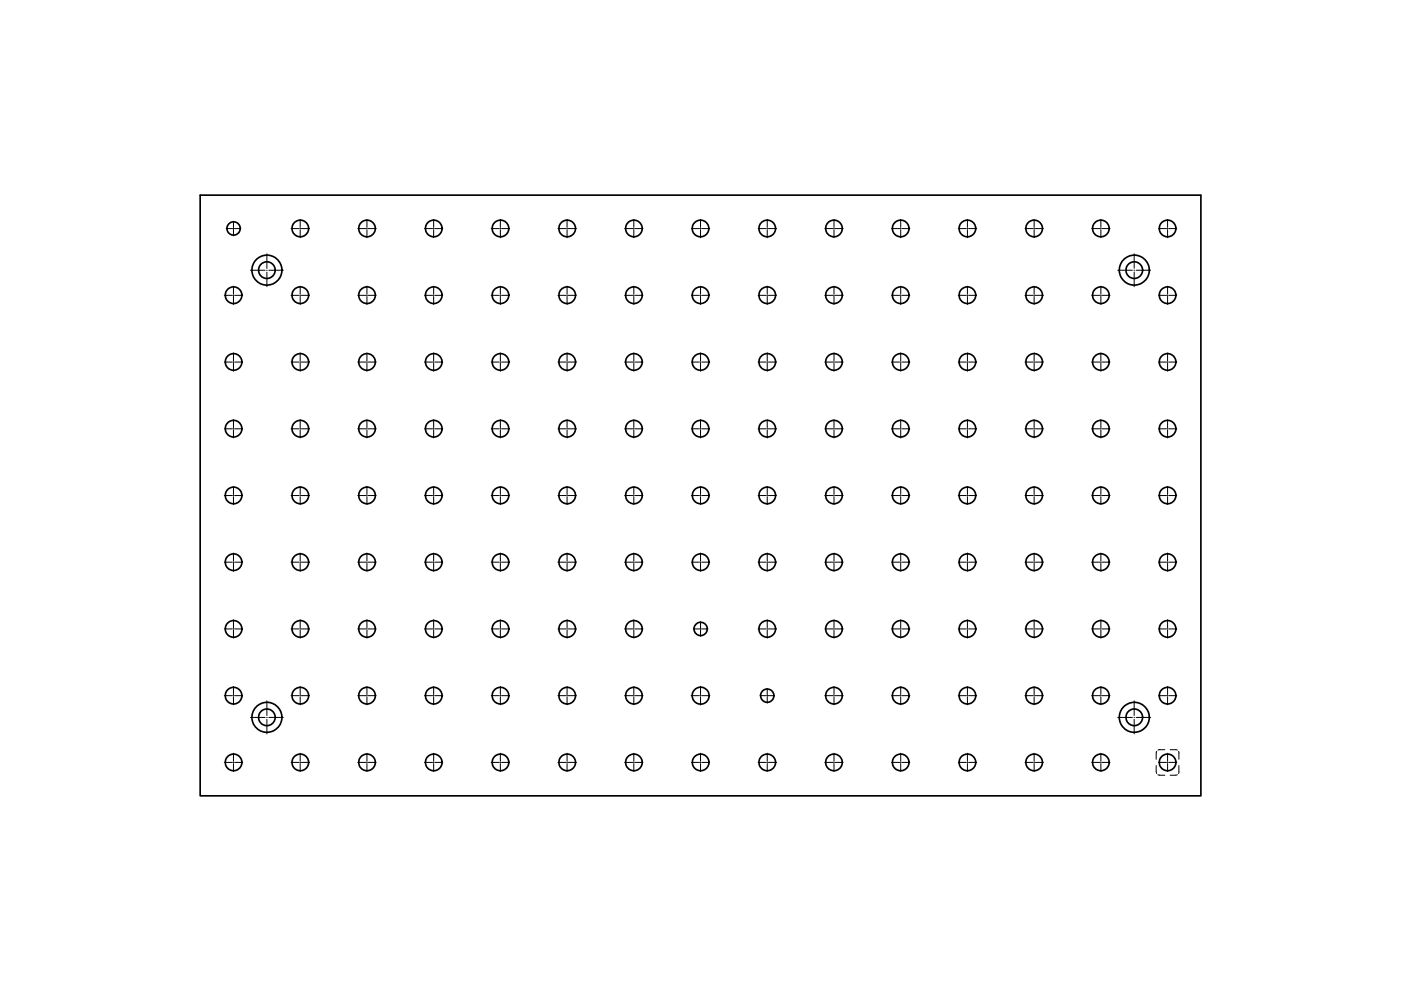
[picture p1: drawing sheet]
<svg xmlns="http://www.w3.org/2000/svg" width="420mm" height="297mm" viewBox="0 0 420 297" stroke-linecap="round" stroke-linejoin="round" font-family="sans-serif">
<g fill="none" stroke="#000" stroke-width=".3" stroke-dasharray="2.4 .3 0 .3">
<path d="M87.2 68.5h5.5M90 71.3v-5.5M107.2 68.5h5.5M110 71.3v-5.5M127.2 68.5h5.6M130 71.3v-5.5M147.2 68.5h5.6M150 71.3v-5.5M167.3 68.5h5.5M170 71.3v-5.5M187.3 68.5h5.5M190 71.3v-5.5"/>
<path d="M207.3 68.5h5.5M210 71.3v-5.5M227.3 68.5h5.5M230 71.3v-5.5M247.3 68.5h5.5M250 71.3v-5.5M267.3 68.5h5.5M270 71.3v-5.5M287.3 68.5h5.5M290 71.3v-5.5M307.3 68.5h5.5M310 71.3v-5.5"/>
<path d="M327.3 68.5h5.5M330 71.3v-5.5M347.3 68.5h5.5M350 71.3v-5.5M67.2 88.5h5.5M70 91.3v-5.5M87.2 88.5h5.5M90 91.3v-5.5M107.2 88.5h5.5M110 85.8v5.5M127.2 88.5h5.6M130 85.8v5.5"/>
<path d="M147.2 88.5h5.6M150 91.3v-5.5M167.3 88.5h5.5M170 91.3v-5.5M187.3 88.5h5.5M190 85.8v5.5M207.3 88.5h5.5M210 91.3v-5.5M227.3 88.5h5.5M230 91.3v-5.5M247.3 88.5h5.5M250 91.3v-5.5"/>
<path d="M267.3 88.5h5.5M270 91.3v-5.5M287.3 88.5h5.5M290 85.8v5.5M307.3 88.5h5.5M310 85.8v5.5M327.3 88.5h5.5M330 91.3v-5.5M347.3 88.5h5.5M350 91.3v-5.5M67.2 108.5h5.5M70 111.3v-5.5"/>
<path d="M87.2 108.5h5.5M90 111.3v-5.5M107.2 108.5h5.5M110 105.8v5.5M127.2 108.5h5.6M130 111.3v-5.5M147.2 108.5h5.6M150 111.3v-5.5M167.3 108.5h5.5M170 111.3v-5.5M187.3 108.5h5.5M190 111.3v-5.5"/>
<path d="M207.3 108.5h5.5M210 111.3v-5.5M227.3 108.5h5.5M230 111.3v-5.5M247.3 108.5h5.5M250 111.3v-5.5M267.3 108.5h5.5M270 111.3v-5.5M287.3 108.5h5.5M290 111.3v-5.5M307.3 108.5h5.5M310 105.8v5.5"/>
<path d="M327.3 108.5h5.5M330 111.3v-5.5M347.3 108.5h5.5M350 111.3v-5.5M67.2 128.5h5.5M70 131.3v-5.5M87.2 128.5h5.5M90 125.8v5.5M107.2 128.5h5.5M110 125.8v5.5M127.2 128.5h5.6M130 125.8v5.5"/>
<path d="M147.2 128.5h5.6M150 131.3v-5.5M167.3 128.5h5.5M170 131.3v-5.5M187.3 128.5h5.5M190 125.8v5.5M207.3 128.5h5.5M210 125.8v5.5M227.3 128.5h5.5M230 131.3v-5.5M247.3 128.5h5.5M250 125.8v5.5"/>
<path d="M267.3 128.5h5.5M270 125.8v5.5M287.3 128.5h5.5M290 131.3v-5.5M307.3 128.5h5.5M310 131.3v-5.5M327.3 128.5h5.5M330 125.8v5.5M347.3 128.5h5.5M350 125.8v5.5M67.2 148.5h5.5M70 145.8v5.4"/>
<path d="M87.2 148.5h5.5M90 145.8v5.4M107.2 148.5h5.5M110 145.8v5.4M127.2 148.5h5.6M130 145.8v5.4M147.2 148.5h5.6M150 145.8v5.4M167.3 148.5h5.5M170 145.8v5.4M187.3 148.5h5.5M190 145.8v5.4"/>
<path d="M207.3 148.5h5.5M210 145.8v5.4M227.3 148.5h5.5M230 145.8v5.4M247.3 148.5h5.5M250 145.8v5.4M267.3 148.5h5.5M270 145.8v5.4M287.3 148.5h5.5M290 145.8v5.4M307.3 148.5h5.5M310 145.8v5.4"/>
<path d="M327.3 148.5h5.5M330 145.8v5.4M347.3 148.5h5.5M350 145.8v5.4M67.2 168.5h5.5M70 171.2v-5.5M87.2 168.5h5.5M90 165.7v5.5M107.2 168.5h5.5M110 165.7v5.5M127.2 168.5h5.6M130 165.7v5.5"/>
<path d="M147.2 168.5h5.6M150 165.7v5.5M167.3 168.5h5.5M170 165.7v5.5M187.3 168.5h5.5M190 165.7v5.5M207.3 168.5h5.5M210 165.7v5.5M227.3 168.5h5.5M230 165.7v5.5M247.3 168.5h5.5M250 165.7v5.5"/>
<path d="M267.3 168.5h5.5M270 165.7v5.5M287.3 168.5h5.5M290 165.7v5.5M307.3 168.5h5.5M310 165.7v5.5M327.3 168.5h5.5M330 165.7v5.5M347.3 168.5h5.5M350 165.7v5.5M67.2 188.5h5.5M70 185.7v5.5"/>
<path d="M87.2 188.5h5.5M90 191.2v-5.5M107.2 188.5h5.5M110 191.2v-5.5M127.2 188.5h5.6M130 191.2v-5.5M147.2 188.5h5.6M150 191.2v-5.5M167.3 188.5h5.5M170 191.2v-5.5M187.3 188.5h5.5M190 191.2v-5.5"/>
<path d="M227.3 188.5h5.5M230 185.7v5.5M247.3 188.5h5.5M250 185.7v5.5M267.3 188.5h5.5M270 185.7v5.5M287.3 188.5h5.5M290 185.7v5.5M307.3 188.5h5.5M310 185.7v5.5M327.3 188.5h5.5M330 185.7v5.5"/>
<path d="M347.3 188.5h5.5M350 185.7v5.5M67.2 208.5h5.5M70 205.7v5.5M87.2 208.5h5.5M90 205.7v5.5M107.2 208.5h5.5M110 205.7v5.5M127.2 208.5h5.6M130 211.2v-5.5M147.2 208.5h5.6M150 211.2v-5.5"/>
<path d="M167.3 208.5h5.5M170 205.7v5.5M187.3 208.5h5.5M190 205.7v5.5M247.3 208.5h5.5M250 211.2v-5.5M267.3 208.5h5.5M270 205.7v5.5M287.3 208.5h5.5M290 205.7v5.5M307.3 208.5h5.5M310 205.7v5.5"/>
<path d="M327.3 208.5h5.5M330 211.2v-5.5M347.3 208.5h5.5M350 211.2v-5.5M67.2 228.5h5.5M70 225.7v5.5M87.2 228.5h5.5M90 225.7v5.5M107.2 228.5h5.5M110 225.7v5.5M127.2 228.5h5.6M130 225.7v5.5"/>
<path d="M147.2 228.5h5.6M150 225.7v5.5M167.3 228.5h5.5M170 225.7v5.5M187.3 228.5h5.5M190 225.7v5.5M207.3 228.5h5.5M210 225.7v5.5M227.3 228.5h5.5M230 225.7v5.5M247.3 228.5h5.5M250 225.7v5.5"/>
<path d="M267.3 228.5h5.5M270 225.7v5.5M287.3 228.5h5.5M290 225.7v5.5M307.3 228.5h5.5M310 225.7v5.5M327.3 228.5h5.5M330 225.7v5.5M347.3 228.5h5.5M350 225.7v5.5"/>
</g>
<path d="M67.8 68.5h4.4M70 70.7v-4.4M207.8 188.5h4.4M210 186.3v4.4M227.8 208.5h4.4M230 206.3v4.4" fill="none" stroke="#000" stroke-width=".3" stroke-dasharray="2 .2 0 .2"/>
<path d="M80 76.1v9.8M75.1 81h9.8M335.1 81h9.8M340 85.9v-9.8M75.1 215h9.8M80 210v10M335.1 215h9.8M340 210v10" fill="none" stroke="#000" stroke-width=".3" stroke-dasharray="4.4 .5 0 .5"/>
<path d="M207.2 208.5h5.6M210 205.7v5.6" fill="none" stroke="#000" stroke-width=".3" stroke-dasharray="2.5 .3 0 .3"/>
<path d="M347.6 224.7h4.8M352.4 232.3h-4.8" fill="none" stroke="#000" stroke-width=".3" stroke-dasharray="1.6 1.6"/>
<path d="M346.6 225.7v5.6M353.4 231.3v-5.6" fill="none" stroke="#000" stroke-width=".3" stroke-dasharray="1.9 1.9"/>
<path d="M346.6 231.3a.96 .96 0 0 0 1 1M347.6 224.7a.96 .96 0 0 0-1 1M352.5 232.3a.96 .96 0 0 0 .9-1M353.4 225.7a.96 .96 0 0 0-.9-1" fill="none" stroke="#000" stroke-width=".3" stroke-dasharray=".5 .5"/>
<g fill="none" stroke="#000" stroke-width=".5">
<path d="M60 58.5h300v180h-300z"/>
<circle cx="70" cy="68.5" r="2"/>
<circle cx="90" cy="68.5" r="2.51"/>
<circle cx="110" cy="68.5" r="2.51"/>
<circle cx="130" cy="68.5" r="2.51"/>
<circle cx="150" cy="68.5" r="2.51"/>
<circle cx="170" cy="68.5" r="2.51"/>
<circle cx="190" cy="68.5" r="2.51"/>
<circle cx="210" cy="68.5" r="2.51"/>
<circle cx="230" cy="68.5" r="2.51"/>
<circle cx="250" cy="68.5" r="2.51"/>
<circle cx="270" cy="68.5" r="2.51"/>
<circle cx="290" cy="68.5" r="2.51"/>
<circle cx="310" cy="68.5" r="2.51"/>
<circle cx="330" cy="68.5" r="2.51"/>
<circle cx="350" cy="68.5" r="2.51"/>
<circle cx="70" cy="88.5" r="2.51"/>
<circle cx="80" cy="81" r="2.51"/>
<circle cx="80" cy="81" r="4.5"/>
<circle cx="90" cy="88.5" r="2.51"/>
<circle cx="110" cy="88.5" r="2.51"/>
<circle cx="130" cy="88.5" r="2.51"/>
<circle cx="150" cy="88.5" r="2.51"/>
<circle cx="170" cy="88.5" r="2.51"/>
<circle cx="190" cy="88.5" r="2.51"/>
<circle cx="210" cy="88.5" r="2.51"/>
<circle cx="230" cy="88.5" r="2.51"/>
<circle cx="250" cy="88.5" r="2.51"/>
<circle cx="270" cy="88.5" r="2.51"/>
<circle cx="290" cy="88.5" r="2.51"/>
<circle cx="310" cy="88.5" r="2.51"/>
<circle cx="330" cy="88.5" r="2.51"/>
<circle cx="340" cy="81" r="2.51"/>
<circle cx="340.1" cy="81" r="4.5"/>
<circle cx="350" cy="88.5" r="2.51"/>
<circle cx="70" cy="108.5" r="2.51"/>
<circle cx="90" cy="108.5" r="2.51"/>
<circle cx="110" cy="108.5" r="2.51"/>
<circle cx="130" cy="108.5" r="2.51"/>
<circle cx="150" cy="108.5" r="2.51"/>
<circle cx="170" cy="108.5" r="2.51"/>
<circle cx="190" cy="108.5" r="2.51"/>
<circle cx="210" cy="108.5" r="2.51"/>
<circle cx="230" cy="108.5" r="2.51"/>
<circle cx="250" cy="108.5" r="2.51"/>
<circle cx="270" cy="108.5" r="2.51"/>
<circle cx="290" cy="108.5" r="2.51"/>
<circle cx="310" cy="108.5" r="2.51"/>
<circle cx="330" cy="108.5" r="2.51"/>
<circle cx="350" cy="108.5" r="2.51"/>
<circle cx="70" cy="128.5" r="2.51"/>
<circle cx="90" cy="128.5" r="2.51"/>
<circle cx="110" cy="128.5" r="2.51"/>
<circle cx="130" cy="128.5" r="2.51"/>
<circle cx="150" cy="128.5" r="2.51"/>
<circle cx="170" cy="128.5" r="2.51"/>
<circle cx="190" cy="128.5" r="2.51"/>
<circle cx="210" cy="128.5" r="2.51"/>
<circle cx="230" cy="128.5" r="2.51"/>
<circle cx="250" cy="128.5" r="2.51"/>
<circle cx="270" cy="128.5" r="2.51"/>
<circle cx="290" cy="128.5" r="2.51"/>
<circle cx="310" cy="128.5" r="2.51"/>
<circle cx="330" cy="128.5" r="2.51"/>
<circle cx="350" cy="128.5" r="2.51"/>
<circle cx="70" cy="148.5" r="2.51"/>
<circle cx="90" cy="148.5" r="2.51"/>
<circle cx="110" cy="148.5" r="2.51"/>
<circle cx="130" cy="148.5" r="2.51"/>
<circle cx="150" cy="148.5" r="2.51"/>
<circle cx="170" cy="148.5" r="2.51"/>
<circle cx="190" cy="148.5" r="2.51"/>
<circle cx="210" cy="148.5" r="2.51"/>
<circle cx="230" cy="148.5" r="2.51"/>
<circle cx="250" cy="148.5" r="2.51"/>
<circle cx="270" cy="148.5" r="2.51"/>
<circle cx="290" cy="148.5" r="2.51"/>
<circle cx="310" cy="148.5" r="2.51"/>
<circle cx="330" cy="148.5" r="2.51"/>
<circle cx="350" cy="148.5" r="2.51"/>
<circle cx="70" cy="168.5" r="2.51"/>
<circle cx="90" cy="168.5" r="2.51"/>
<circle cx="110" cy="168.5" r="2.51"/>
<circle cx="130" cy="168.5" r="2.51"/>
<circle cx="150" cy="168.5" r="2.51"/>
<circle cx="170" cy="168.5" r="2.51"/>
<circle cx="190" cy="168.5" r="2.51"/>
<circle cx="210" cy="168.5" r="2.51"/>
<circle cx="230" cy="168.5" r="2.51"/>
<circle cx="250" cy="168.5" r="2.51"/>
<circle cx="270" cy="168.5" r="2.51"/>
<circle cx="290" cy="168.5" r="2.51"/>
<circle cx="310" cy="168.5" r="2.51"/>
<circle cx="330" cy="168.5" r="2.51"/>
<circle cx="350" cy="168.5" r="2.51"/>
<circle cx="70" cy="188.5" r="2.51"/>
<circle cx="90" cy="188.5" r="2.51"/>
<circle cx="110" cy="188.5" r="2.51"/>
<circle cx="130" cy="188.5" r="2.51"/>
<circle cx="150" cy="188.5" r="2.51"/>
<circle cx="170" cy="188.5" r="2.51"/>
<circle cx="190" cy="188.5" r="2.51"/>
<circle cx="210.1" cy="188.5" r="2"/>
<circle cx="230" cy="188.5" r="2.51"/>
<circle cx="250" cy="188.5" r="2.51"/>
<circle cx="270" cy="188.5" r="2.51"/>
<circle cx="290" cy="188.5" r="2.51"/>
<circle cx="310" cy="188.5" r="2.51"/>
<circle cx="330" cy="188.5" r="2.51"/>
<circle cx="350" cy="188.5" r="2.51"/>
<circle cx="70" cy="208.5" r="2.51"/>
<circle cx="80" cy="215" r="2.51"/>
<circle cx="80" cy="215" r="4.5"/>
<circle cx="90" cy="208.5" r="2.51"/>
<circle cx="110" cy="208.5" r="2.51"/>
<circle cx="130" cy="208.5" r="2.51"/>
<circle cx="150" cy="208.5" r="2.51"/>
<circle cx="170" cy="208.5" r="2.51"/>
<circle cx="190" cy="208.5" r="2.51"/>
<circle cx="210" cy="208.5" r="2.54"/>
<circle cx="230" cy="208.5" r="2"/>
<circle cx="250" cy="208.5" r="2.51"/>
<circle cx="270" cy="208.5" r="2.51"/>
<circle cx="290" cy="208.5" r="2.51"/>
<circle cx="310" cy="208.5" r="2.51"/>
<circle cx="330" cy="208.5" r="2.51"/>
<circle cx="340" cy="215" r="2.51"/>
<circle cx="340.1" cy="215" r="4.5"/>
<circle cx="350" cy="208.5" r="2.51"/>
<circle cx="70" cy="228.5" r="2.51"/>
<circle cx="90" cy="228.5" r="2.51"/>
<circle cx="110" cy="228.5" r="2.51"/>
<circle cx="130" cy="228.5" r="2.51"/>
<circle cx="150" cy="228.5" r="2.51"/>
<circle cx="170" cy="228.5" r="2.51"/>
<circle cx="190" cy="228.5" r="2.51"/>
<circle cx="210" cy="228.5" r="2.51"/>
<circle cx="230" cy="228.5" r="2.51"/>
<circle cx="250" cy="228.5" r="2.51"/>
<circle cx="270" cy="228.5" r="2.51"/>
<circle cx="290" cy="228.5" r="2.51"/>
<circle cx="310" cy="228.5" r="2.51"/>
<circle cx="330" cy="228.5" r="2.51"/>
<circle cx="350" cy="228.5" r="2.51"/>
</g>
</svg>
